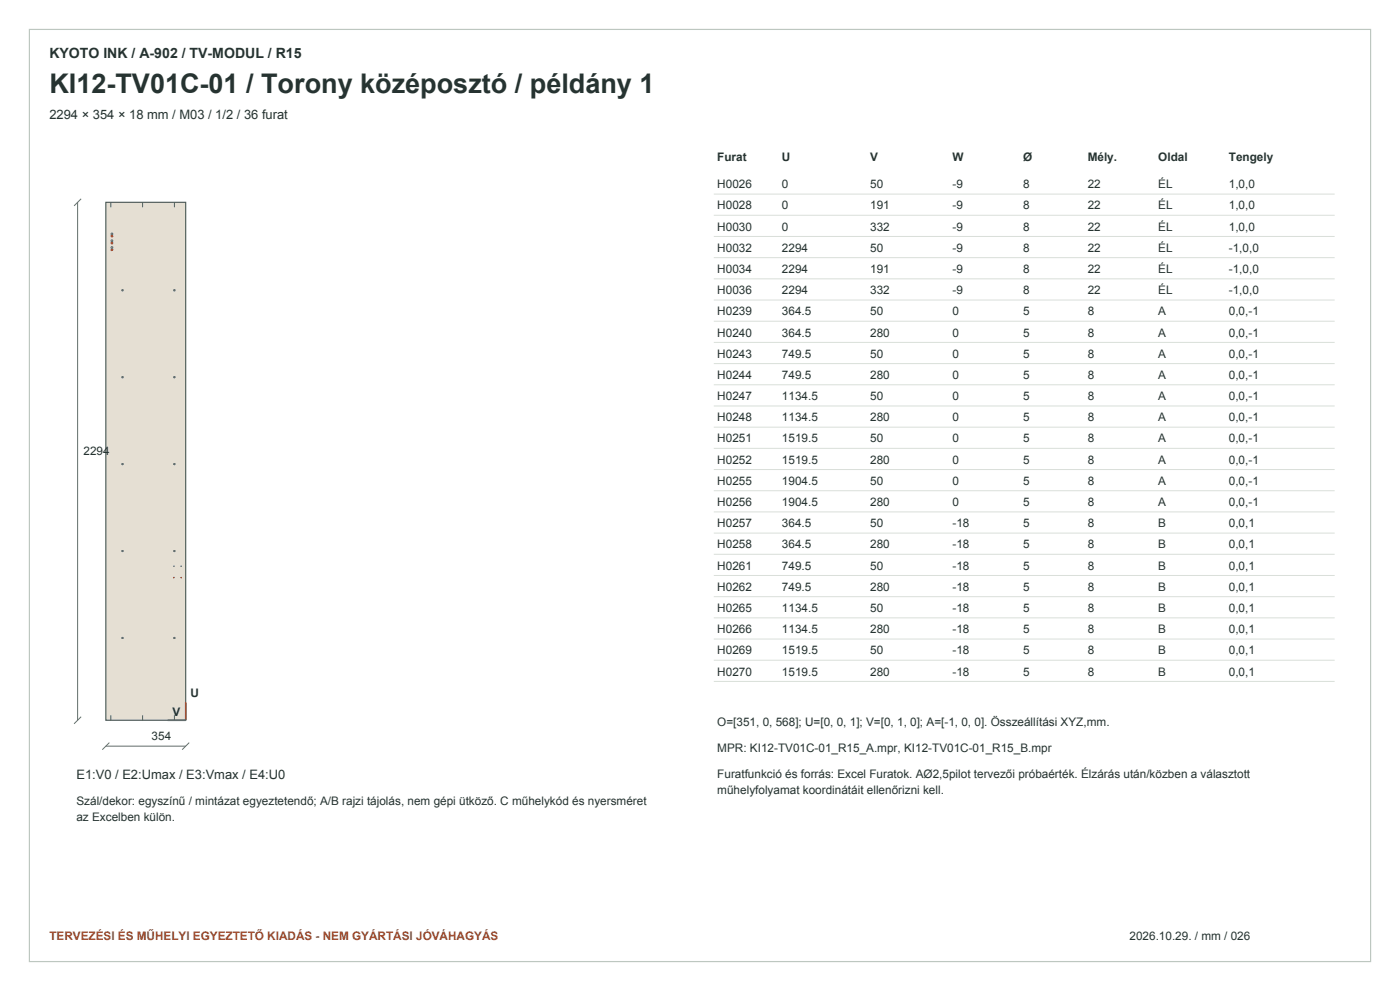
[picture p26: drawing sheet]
<svg xmlns="http://www.w3.org/2000/svg" width="420mm" height="297mm" viewBox="0 0 420 297" stroke-linecap="round" stroke-linejoin="round" font-family="sans-serif">
<defs><g id="words">
<text font-size="8.1" fill="#263331" x="14.8" y="27.9">KI12-TV01C-01 / Torony középosztó / példány 1</text>
<text font-size="4.2" fill="#263331" x="14.8" y="17.3">KYOTO INK / A-902 / TV-MODUL / R15</text>
<g font-size="3.9" fill="#263331">
<text x="14.8" y="35.6">2294 × 354 × 18 mm / M03 / 1/2 / 36 furat</text>
<text x="22.9" y="233.5">E1:V0 / E2:Umax / E3:Vmax / E4:U0</text>
</g>
<g font-size="3.5" fill="#263331">
<text x="215.2" y="48.3">Furat</text>
<text x="234.6" y="48.3">U</text>
<text x="261.1" y="48.3">V</text>
<text x="285.8" y="48.3">W</text>
<text x="306.9" y="48.3">Ø</text>
<text x="326.3" y="48.3">Mély.</text>
<text x="347.5" y="48.3">Oldal</text>
<text x="368.7" y="48.3">Tengely</text>
<text x="215.2" y="56.4">H0026</text>
<text x="234.6" y="56.4">0</text>
<text x="261.1" y="56.4">50</text>
<text x="285.8" y="56.4">-9</text>
<text x="306.9" y="56.4">8</text>
<text x="326.3" y="56.4">22</text>
<text x="347.5" y="56.4">ÉL</text>
<text x="368.7" y="56.4">1,0,0</text>
<text x="215.2" y="62.8">H0028</text>
<text x="234.6" y="62.8">0</text>
<text x="261.1" y="62.8">191</text>
<text x="285.8" y="62.8">-9</text>
<text x="306.9" y="62.8">8</text>
<text x="326.3" y="62.8">22</text>
<text x="347.5" y="62.8">ÉL</text>
<text x="368.7" y="62.8">1,0,0</text>
<text x="215.2" y="69.1">H0030</text>
<text x="234.6" y="69.1">0</text>
<text x="261.1" y="69.1">332</text>
<text x="285.8" y="69.1">-9</text>
<text x="306.9" y="69.1">8</text>
<text x="326.3" y="69.1">22</text>
<text x="347.5" y="69.1">ÉL</text>
<text x="368.7" y="69.1">1,0,0</text>
<text x="215.2" y="75.5">H0032</text>
<text x="234.6" y="75.5">2294</text>
<text x="261.1" y="75.5">50</text>
<text x="285.8" y="75.5">-9</text>
<text x="306.9" y="75.5">8</text>
<text x="326.3" y="75.5">22</text>
<text x="347.5" y="75.5">ÉL</text>
<text x="368.7" y="75.5">-1,0,0</text>
<text x="215.2" y="81.8">H0034</text>
<text x="234.6" y="81.8">2294</text>
<text x="261.1" y="81.8">191</text>
<text x="285.8" y="81.8">-9</text>
<text x="306.9" y="81.8">8</text>
<text x="326.3" y="81.8">22</text>
<text x="347.5" y="81.8">ÉL</text>
<text x="368.7" y="81.8">-1,0,0</text>
<text x="215.2" y="88.2">H0036</text>
<text x="234.6" y="88.2">2294</text>
<text x="261.1" y="88.2">332</text>
<text x="285.8" y="88.2">-9</text>
<text x="306.9" y="88.2">8</text>
<text x="326.3" y="88.2">22</text>
<text x="347.5" y="88.2">ÉL</text>
<text x="368.7" y="88.2">-1,0,0</text>
<text x="215.2" y="94.5">H0239</text>
<text x="234.6" y="94.5">364.5</text>
<text x="261.1" y="94.5">50</text>
<text x="285.8" y="94.5">0</text>
<text x="306.9" y="94.5">5</text>
<text x="326.3" y="94.5">8</text>
<text x="347.5" y="94.5">A</text>
<text x="368.7" y="94.5">0,0,-1</text>
<text x="215.2" y="100.9">H0240</text>
<text x="234.6" y="100.9">364.5</text>
<text x="261.1" y="100.9">280</text>
<text x="285.8" y="100.9">0</text>
<text x="306.9" y="100.9">5</text>
<text x="326.3" y="100.9">8</text>
<text x="347.5" y="100.9">A</text>
<text x="368.7" y="100.9">0,0,-1</text>
<text x="215.2" y="107.2">H0243</text>
<text x="234.6" y="107.2">749.5</text>
<text x="261.1" y="107.2">50</text>
<text x="285.8" y="107.2">0</text>
<text x="306.9" y="107.2">5</text>
<text x="326.3" y="107.2">8</text>
<text x="347.5" y="107.2">A</text>
<text x="368.7" y="107.2">0,0,-1</text>
<text x="215.2" y="113.6">H0244</text>
<text x="234.6" y="113.6">749.5</text>
<text x="261.1" y="113.6">280</text>
<text x="285.8" y="113.6">0</text>
<text x="306.9" y="113.6">5</text>
<text x="326.3" y="113.6">8</text>
<text x="347.5" y="113.6">A</text>
<text x="368.7" y="113.6">0,0,-1</text>
<text x="215.2" y="119.9">H0247</text>
<text x="234.6" y="119.9">1134.5</text>
<text x="261.1" y="119.9">50</text>
<text x="285.8" y="119.9">0</text>
<text x="306.9" y="119.9">5</text>
<text x="326.3" y="119.9">8</text>
<text x="347.5" y="119.9">A</text>
<text x="368.7" y="119.9">0,0,-1</text>
<text x="215.2" y="126.3">H0248</text>
<text x="234.6" y="126.3">1134.5</text>
<text x="261.1" y="126.3">280</text>
<text x="285.8" y="126.3">0</text>
<text x="306.9" y="126.3">5</text>
<text x="326.3" y="126.3">8</text>
<text x="347.5" y="126.3">A</text>
<text x="368.7" y="126.3">0,0,-1</text>
<text x="25" y="136.5">2294</text>
<text x="215.2" y="132.6">H0251</text>
<text x="234.6" y="132.6">1519.5</text>
<text x="261.1" y="132.6">50</text>
<text x="285.8" y="132.6">0</text>
<text x="306.9" y="132.6">5</text>
<text x="326.3" y="132.6">8</text>
<text x="347.5" y="132.6">A</text>
<text x="368.7" y="132.6">0,0,-1</text>
<text x="215.2" y="139">H0252</text>
<text x="234.6" y="139">1519.5</text>
<text x="261.1" y="139">280</text>
<text x="285.8" y="139">0</text>
<text x="306.9" y="139">5</text>
<text x="326.3" y="139">8</text>
<text x="347.5" y="139">A</text>
<text x="368.7" y="139">0,0,-1</text>
<text x="215.2" y="145.3">H0255</text>
<text x="234.6" y="145.3">1904.5</text>
<text x="261.1" y="145.3">50</text>
<text x="285.8" y="145.3">0</text>
<text x="306.9" y="145.3">5</text>
<text x="326.3" y="145.3">8</text>
<text x="347.5" y="145.3">A</text>
<text x="368.7" y="145.3">0,0,-1</text>
<text x="215.2" y="151.7">H0256</text>
<text x="234.6" y="151.7">1904.5</text>
<text x="261.1" y="151.7">280</text>
<text x="285.8" y="151.7">0</text>
<text x="306.9" y="151.7">5</text>
<text x="326.3" y="151.7">8</text>
<text x="347.5" y="151.7">A</text>
<text x="368.7" y="151.7">0,0,-1</text>
<text x="215.2" y="158">H0257</text>
<text x="234.6" y="158">364.5</text>
<text x="261.1" y="158">50</text>
<text x="285.8" y="158">-18</text>
<text x="306.9" y="158">5</text>
<text x="326.3" y="158">8</text>
<text x="347.5" y="158">B</text>
<text x="368.7" y="158">0,0,1</text>
<text x="215.2" y="164.4">H0258</text>
<text x="234.6" y="164.4">364.5</text>
<text x="261.1" y="164.4">280</text>
<text x="285.8" y="164.4">-18</text>
<text x="306.9" y="164.4">5</text>
<text x="326.3" y="164.4">8</text>
<text x="347.5" y="164.4">B</text>
<text x="368.7" y="164.4">0,0,1</text>
<text x="215.2" y="170.7">H0261</text>
<text x="234.6" y="170.7">749.5</text>
<text x="261.1" y="170.7">50</text>
<text x="285.8" y="170.7">-18</text>
<text x="306.9" y="170.7">5</text>
<text x="326.3" y="170.7">8</text>
<text x="347.5" y="170.7">B</text>
<text x="368.7" y="170.7">0,0,1</text>
<text x="215.2" y="177.1">H0262</text>
<text x="234.6" y="177.1">749.5</text>
<text x="261.1" y="177.1">280</text>
<text x="285.8" y="177.1">-18</text>
<text x="306.9" y="177.1">5</text>
<text x="326.3" y="177.1">8</text>
<text x="347.5" y="177.1">B</text>
<text x="368.7" y="177.1">0,0,1</text>
<text x="215.2" y="183.4">H0265</text>
<text x="234.6" y="183.4">1134.5</text>
<text x="261.1" y="183.4">50</text>
<text x="285.8" y="183.4">-18</text>
<text x="306.9" y="183.4">5</text>
<text x="326.3" y="183.4">8</text>
<text x="347.5" y="183.4">B</text>
<text x="368.7" y="183.4">0,0,1</text>
<text x="215.2" y="189.8">H0266</text>
<text x="234.6" y="189.8">1134.5</text>
<text x="261.1" y="189.8">280</text>
<text x="285.8" y="189.8">-18</text>
<text x="306.9" y="189.8">5</text>
<text x="326.3" y="189.8">8</text>
<text x="347.5" y="189.8">B</text>
<text x="368.7" y="189.8">0,0,1</text>
<text x="215.2" y="196.1">H0269</text>
<text x="234.6" y="196.1">1519.5</text>
<text x="261.1" y="196.1">50</text>
<text x="285.8" y="196.1">-18</text>
<text x="306.9" y="196.1">5</text>
<text x="326.3" y="196.1">8</text>
<text x="347.5" y="196.1">B</text>
<text x="368.7" y="196.1">0,0,1</text>
<text x="215.2" y="202.5">H0270</text>
<text x="234.6" y="202.5">1519.5</text>
<text x="261.1" y="202.5">280</text>
<text x="285.8" y="202.5">-18</text>
<text x="306.9" y="202.5">5</text>
<text x="326.3" y="202.5">8</text>
<text x="347.5" y="202.5">B</text>
<text x="368.7" y="202.5">0,0,1</text>
<text x="57.1" y="209">U</text>
<text x="51.7" y="214.5">V</text>
<text x="45.5" y="221.9">354</text>
<text x="215.2" y="217.6">O=[351, 0, 568]; U=[0, 0, 1]; V=[0, 1, 0]; A=[-1, 0, 0]. Összeállítási XYZ,mm.</text>
<text x="215.2" y="225.4">MPR: KI12-TV01C-01_R15_A.mpr, KI12-TV01C-01_R15_B.mpr</text>
<text x="215.2" y="233.1">Furatfunkció és forrás: Excel Furatok. AØ2,5pilot tervezői próbaérték. Élzárás után/közben a választott</text>
<text x="215.2" y="238.1">műhelyfolyamat koordinátáit ellenőrizni kell.</text>
<text x="22.9" y="241.3">Szál/dekor: egyszínű / mintázat egyeztetendő; A/B rajzi tájolás, nem gépi ütköző. C műhelykód és nyersméret</text>
<text x="22.9" y="246.2">az Excelben külön.</text>
<text x="338.9" y="281.8">2026.10.29. / mm / 026</text>
</g>
<text font-size="3.5" fill="#a0492b" x="14.8" y="281.8">TERVEZÉSI ÉS MŰHELYI EGYEZTETŐ KIADÁS - NEM GYÁRTÁSI JÓVÁHAGYÁS</text>
</g></defs>
<path d="M8.8 8.8h402.4v279.4h-402.4z" fill="none" stroke="#bdc7c0" stroke-width=".35"/>
<path d="M31.7 60.6h24v155.3h-24z" fill-rule="evenodd" fill="#e5dfd3" stroke="#4e6057" stroke-width=".35"/>
<path d="M33.2 60.6v1.5M42.8 60.6v1.5M52.3 60.6v1.5M33.2 214.4v1.5M42.8 214.4v1.5M52.3 214.4v1.5" fill="none" stroke="#2f8755" stroke-width=".3"/>
<g fill="none" stroke="#b74432" stroke-width=".3">
<circle cx="33.6" cy="72.8" r=".27"/>
<circle cx="33.6" cy="70.8" r=".27"/>
<circle cx="33.6" cy="74.8" r=".27"/>
<circle cx="36.8" cy="87" r=".17"/>
<circle cx="52.3" cy="87" r=".17"/>
<circle cx="36.8" cy="113" r=".17"/>
<circle cx="52.3" cy="113" r=".17"/>
<circle cx="36.8" cy="139.1" r=".17"/>
<circle cx="52.3" cy="139.1" r=".17"/>
<circle cx="36.8" cy="165.1" r=".17"/>
<circle cx="52.2" cy="173.1" r=".08"/>
<circle cx="52.3" cy="165.1" r=".17"/>
<circle cx="54.3" cy="173.1" r=".08"/>
<circle cx="36.8" cy="191.2" r=".17"/>
<circle cx="52.3" cy="191.2" r=".17"/>
</g>
<g fill="none" stroke="#316ca1" stroke-width=".3">
<circle cx="33.6" cy="74.2" r=".27"/>
<circle cx="33.6" cy="70.1" r=".27"/>
<circle cx="33.6" cy="72.1" r=".27"/>
<circle cx="36.8" cy="87" r=".17"/>
<circle cx="52.3" cy="87" r=".17"/>
<circle cx="36.8" cy="113" r=".17"/>
<circle cx="52.3" cy="113" r=".17"/>
<circle cx="36.8" cy="139.1" r=".17"/>
<circle cx="52.3" cy="139.1" r=".17"/>
<circle cx="36.8" cy="165.1" r=".17"/>
<circle cx="52.2" cy="169.7" r=".08"/>
<circle cx="52.3" cy="165.1" r=".17"/>
<circle cx="54.3" cy="169.7" r=".08"/>
<circle cx="36.8" cy="191.2" r=".17"/>
<circle cx="52.3" cy="191.2" r=".17"/>
</g>
<path d="M24.3 59.6l-2.1 2.1M23.3 60.6v155.3M24.3 214.8l-2.1 2.1M31.7 223.6h24M32.8 222.6l-2.1 2.1M56.8 222.6l-2.2 2.1" fill="none" stroke="#61736b" stroke-width=".3"/>
<path d="M55.7 210.4v5.5" fill="none" stroke="#9f492e" stroke-width=".49"/>
<path d="M50.3 215.9h5.4" fill="none" stroke="#2d6896" stroke-width=".49"/>
<g fill="none" stroke="#d9dfd9" stroke-width=".3">
<path d="M214.1 58.2h186.3M214.1 64.5h186.3M214.1 70.9h186.3M214.1 77.2h186.3M214.1 83.6h186.3M214.1 89.9h186.3M214.1 96.3h186.3M214.1 102.6h186.3M214.1 109h186.3M214.1 115.3h186.3M214.1 121.7h186.3M214.1 128h186.3"/>
<path d="M214.1 134.4h186.3M214.1 140.7h186.3M214.1 147.1h186.3M214.1 153.4h186.3M214.1 159.8h186.3M214.1 166.1h186.3M214.1 172.5h186.3M214.1 178.8h186.3M214.1 185.2h186.3M214.1 191.5h186.3M214.1 197.9h186.3M214.1 204.2h186.3"/>
</g>
<use href="#words"/>
</svg>
